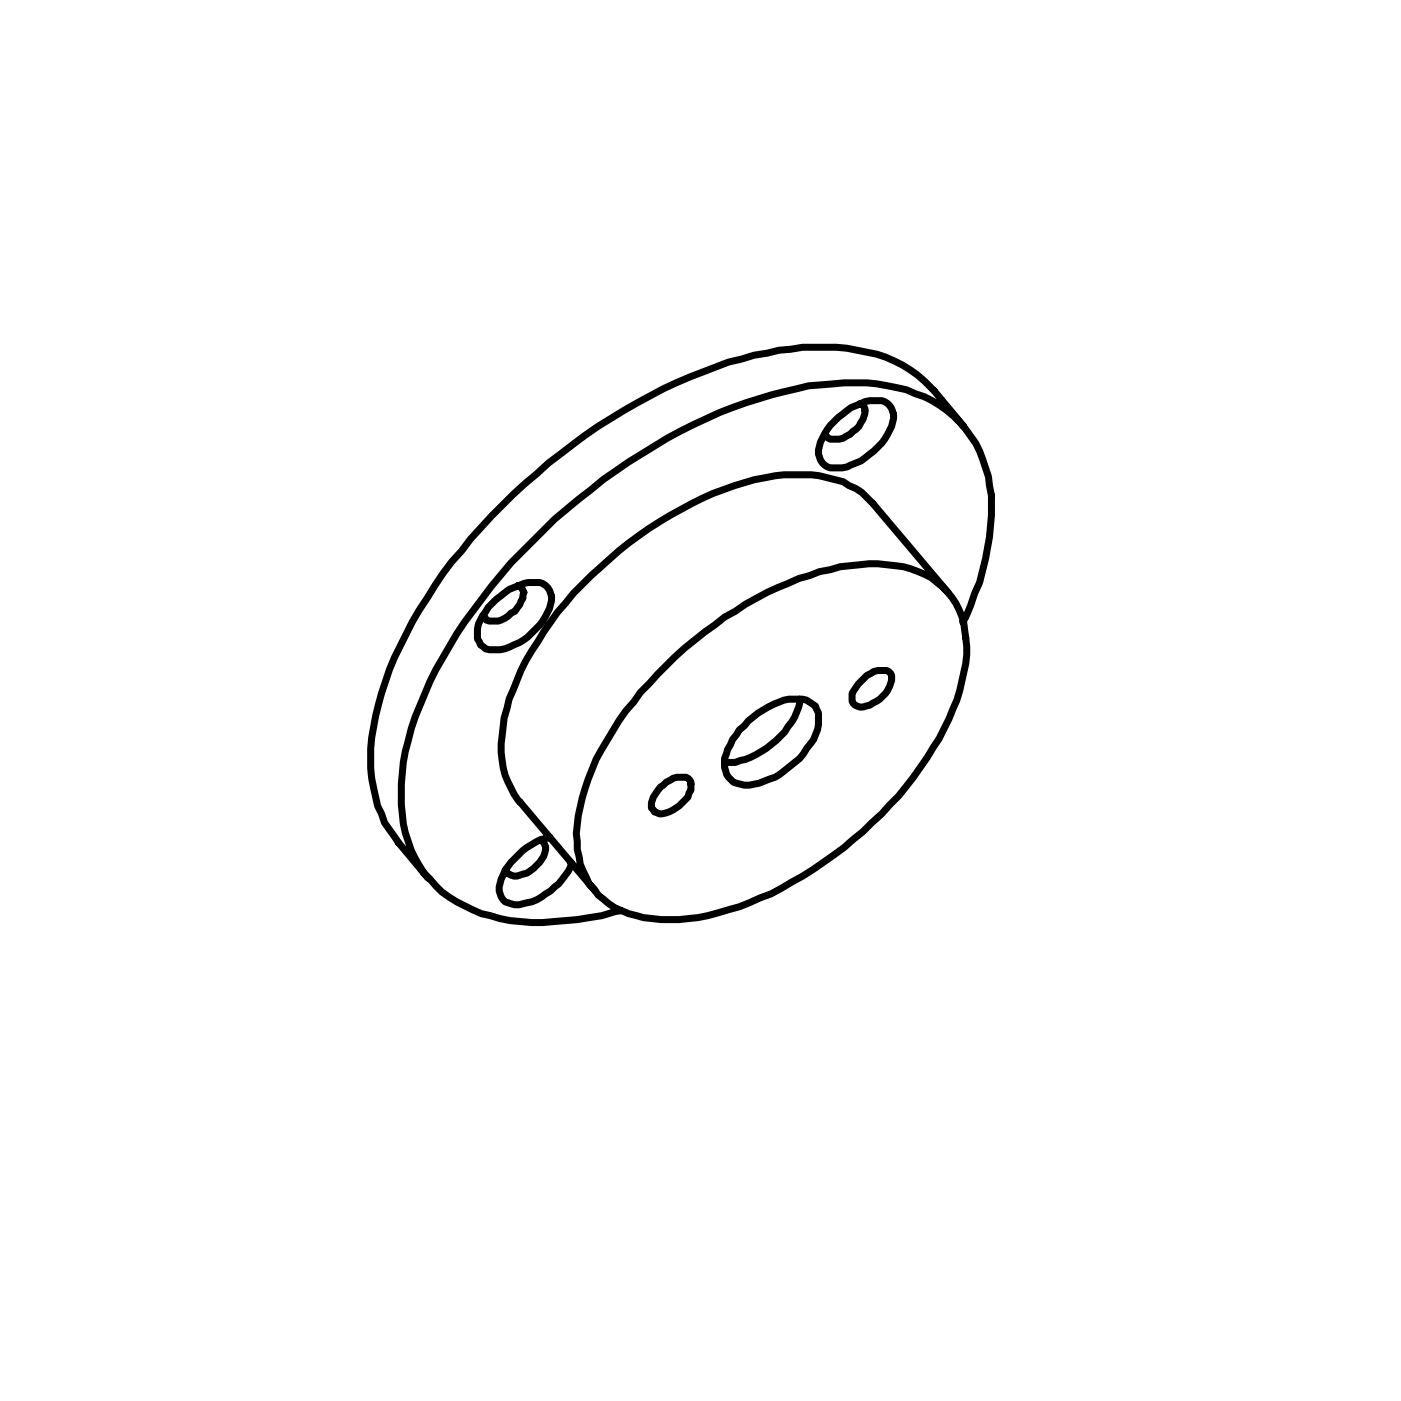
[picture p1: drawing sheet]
<svg xmlns="http://www.w3.org/2000/svg" width="50mm" height="50mm" viewBox="0 0 50 50" stroke-linecap="round" stroke-linejoin="round" font-family="sans-serif">
<g fill="none" stroke="#000" stroke-width=".25">
<path d="M29.6 15.2a2.14 2.14 0 0 1 2-.9 .75 .75 0 0 1 .1 1.2 2.13 2.13 0 0 1-2.2 1.2 .75 .75 0 0 1-.1-1.2zM30.7 14.4a.41 .41 0 0 1 0 .7 .89 .89 0 0 1-1.2 .5v-.1M34.4 15.2l-1.1-1.3a5 5 0 0 0-4.2-1.5 16.1 16.1 0 0 0-8.2 3.1 19.8 19.8 0 0 0-7 8.4 7.3 7.3 0 0 0-.4 4.9l.2 .6 1.6 1.9M17.6 21.5a2 2 0 0 1 1.8-.7 .75 .75 0 0 1 .1 1.2 2.13 2.13 0 0 1-2.2 1.2 .98 .98 0 0 1 .1-1.5zM18.5 20.9a.59 .59 0 0 1-.3 1 .65 .65 0 0 1-.9 .1M19.3 30a.52 .52 0 0 1-.1 .9 .77 .77 0 0 1-1.1 .2v-.1M19.6 29.9a2.39 2.39 0 0 0-1.8 1.9 .67 .67 0 0 0 1 .4 2.52 2.52 0 0 0 1.6-1.4M23.5 24.1a12.5 12.5 0 0 1 6.8-3.9 3.6 3.6 0 0 1 3.7 1.1 4 4 0 0 1 .1 3.7 13.4 13.4 0 0 1-8.8 7.7 4.2 4.2 0 0 1-4-.8 3.6 3.6 0 0 1-.4-3.8 11.1 11.1 0 0 1 2.6-4zM23.6 28.1a.72 .72 0 0 1 1.1-.2 1.1 1.1 0 0 1-1.3 1.1 .61 .61 0 0 1 .2-.9zM26.4 26a2.65 2.65 0 0 1 2.4-1 .83 .83 0 0 1 .3 1.2 3 3 0 0 1-2.7 1.8 .86 .86 0 0 1-.3-1.4zM28.5 25a2.92 2.92 0 0 1-2.6 2.2M30.8 24.2a.65 .65 0 0 1 1-.1 1.1 1.1 0 0 1-1.3 1.1 .57 .57 0 0 1 .2-.9z"/>
<path d="M33.8 21.1l-2.6-3.1a3.2 3.2 0 0 0-2.9-1.1 11.4 11.4 0 0 0-6.9 3.4 11.4 11.4 0 0 0-3.4 5.3 3.4 3.4 0 0 0 .6 3l2.6 3.2M34.4 22.2a8.7 8.7 0 0 0 .9-5.2 4.3 4.3 0 0 0-4-3.3 13.3 13.3 0 0 0-7.5 1.9 20.8 20.8 0 0 0-8.6 9.1 6.9 6.9 0 0 0-.4 5.9 4.9 4.9 0 0 0 5 2.3l1.7-.2 .7-.2"/>
</g>
</svg>
